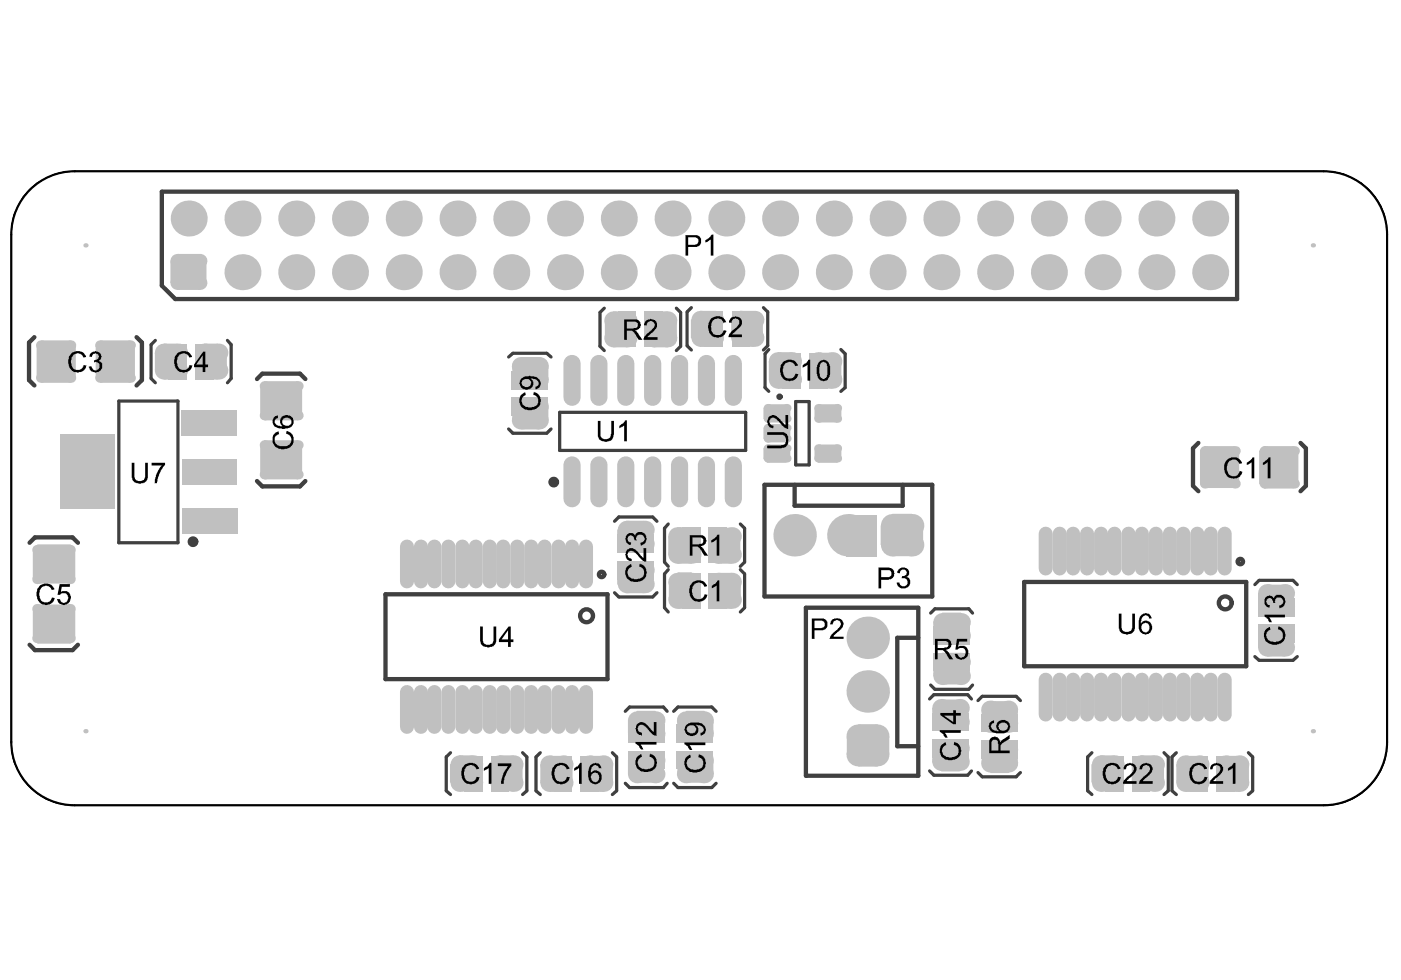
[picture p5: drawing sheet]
<svg xmlns="http://www.w3.org/2000/svg" width="289mm" height="202mm" viewBox="0 0 289 202" stroke-linecap="round" stroke-linejoin="round" font-family="sans-serif">
<g fill="#c0c0c0">
<path d="M127.5 64.2h3.7v7.4h-3.7z" fill-rule="evenodd"/>
<path d="M146.1 118.2h3.8v7.4h-3.8z" fill-rule="evenodd"/>
<path d="M146.1 108.7h3.8v7.5h-3.8z" fill-rule="evenodd"/>
<path d="M145.4 64.1h3.7v7.4h-3.7z" fill-rule="evenodd"/>
<path d="M150.9 64.1h3.7v7.4h-3.7z" fill-rule="evenodd"/>
<path d="M161.4 72.8h3.8v7.4h-3.8z" fill-rule="evenodd"/>
<path d="M259.4 128.8h7.5v3.8h-7.5z" fill-rule="evenodd"/>
<path d="M101.2 155.9h3.7v7.4h-3.7z" fill-rule="evenodd"/>
<path d="M119.7 155.9h3.8v7.4h-3.8z" fill-rule="evenodd"/>
<path d="M233.5 155.9h3.7v7.4h-3.7z" fill-rule="evenodd"/>
<path d="M245.5 155.9h3.6v7.4h-3.6z" fill-rule="evenodd"/>
<path d="M250.9 155.9h3.8v7.4h-3.8z" fill-rule="evenodd"/>
<path d="M259.4 123.4h7.5v3.7h-7.5z" fill-rule="evenodd"/>
<path d="M40.2 70.9h3.8v7.4h-3.8z" fill-rule="evenodd"/>
<path d="M129.6 155h7.4v3.7h-7.4z" fill-rule="evenodd"/>
<path d="M127.4 110.3h7.4v3.8h-7.4z" fill-rule="evenodd"/>
<path d="M105.6 81.9h7.4v3.8h-7.4z" fill-rule="evenodd"/>
<path d="M105.6 76.5h7.4v3.8h-7.4z" fill-rule="evenodd"/>
<path d="M132.9 64.2h3.8v7.4h-3.8z" fill-rule="evenodd"/>
<path d="M139.6 155h7.4v3.7h-7.4z" fill-rule="evenodd"/>
<path d="M140.7 118.2h3.8v7.4h-3.8z" fill-rule="evenodd"/>
<path d="M140.7 108.7h3.8v7.5h-3.8z" fill-rule="evenodd"/>
<path d="M166.9 72.8h3.7v7.4h-3.7z" fill-rule="evenodd"/>
<path d="M192.4 152.5h7.4v3.7h-7.4z" fill-rule="evenodd"/>
<path d="M192.4 147.1h7.4v3.6h-7.4z" fill-rule="evenodd"/>
<path d="M192.5 134.8h7.5v3.6h-7.5z" fill-rule="evenodd"/>
<path d="M192.5 129.2h7.5v3.8h-7.5z" fill-rule="evenodd"/>
<path d="M95.7 155.9h3.8v7.4h-3.8z" fill-rule="evenodd"/>
<path d="M129.6 149.5h7.4v3.8h-7.4z" fill-rule="evenodd"/>
<path d="M114.3 155.9h3.7v7.4h-3.7z" fill-rule="evenodd"/>
<path d="M127.4 115.7h7.4v3.8h-7.4z" fill-rule="evenodd"/>
<path d="M139.6 149.5h7.4v3.8h-7.4z" fill-rule="evenodd"/>
<path d="M228 155.9h3.7v7.4h-3.7z" fill-rule="evenodd"/>
<path d="M34.8 70.9h3.8v7.4h-3.8z" fill-rule="evenodd"/>
<path d="M174.5 106.2h6.3v8.5h-6.3z" fill-rule="evenodd"/>
<path d="M202.3 152.8h7.5v3.8h-7.5z" fill-rule="evenodd"/>
<path d="M202.3 147.4h7.5v3.6h-7.5z" fill-rule="evenodd"/>
<path d="M35.1 53.8l1.5-1.4h4.5l1.5 1.4v4.6l-1.5 1.4h-4.5l-1.5-1.4z" fill-rule="evenodd"/>
<path d="M174.6 151.8l2.5-2.4h3.8l2.5 2.4v3.9l-2.5 2.4h-3.8l-2.5-2.4z" fill-rule="evenodd"/>
<path d="M181.6 108.4l2.5-2.4h3.9l2.4 2.4v4l-2.4 2.3h-3.9l-2.5-2.3z" fill-rule="evenodd"/>
<path d="M124.7 66l1.8-1.8h2.9l1.9 1.8v3.8l-1.9 1.8h-2.9l-1.8-1.8z" fill-rule="evenodd"/>
<path d="M142.5 66l1.9-1.9h2.7l1.9 1.9v3.7l-1.9 1.8h-2.7l-1.9-1.8z" fill-rule="evenodd"/>
</g>
<g fill="#c0c0c0">
<circle cx="17.6" cy="50.6" r=".44"/>
<circle cx="41.1" cy="53.8" r="1.44"/>
<circle cx="36.6" cy="53.8" r="1.44"/>
<circle cx="36.6" cy="58.4" r="1.44"/>
<circle cx="41.1" cy="58.4" r="1.44"/>
<circle cx="50" cy="56.1" r="3.7"/>
<circle cx="61.1" cy="56.1" r="3.7"/>
<circle cx="94.4" cy="56.1" r="3.7"/>
<circle cx="72.2" cy="56.1" r="3.7"/>
<circle cx="83.3" cy="56.1" r="3.7"/>
<circle cx="116.5" cy="56.1" r="3.7"/>
<circle cx="127.6" cy="56.1" r="3.7"/>
<circle cx="160.9" cy="56.1" r="3.7"/>
<circle cx="149.8" cy="56.1" r="3.7"/>
<circle cx="177" cy="151.8" r="2.38"/>
<circle cx="177" cy="155.7" r="2.38"/>
<circle cx="180.8" cy="155.7" r="2.38"/>
<circle cx="180.8" cy="151.8" r="2.38"/>
<circle cx="179" cy="131.6" r="4.4"/>
<circle cx="179" cy="142.6" r="4.4"/>
<circle cx="194.1" cy="56.1" r="3.7"/>
<circle cx="183.1" cy="56.1" r="3.7"/>
<circle cx="227.4" cy="56.1" r="3.7"/>
<circle cx="238.5" cy="56.1" r="3.7"/>
<circle cx="216.3" cy="56.1" r="3.7"/>
<circle cx="249.6" cy="56.1" r="3.7"/>
<circle cx="270.8" cy="50.6" r=".44"/>
<circle cx="17.6" cy="150.8" r=".44"/>
<circle cx="61.1" cy="45.1" r="3.7"/>
<circle cx="50" cy="45.1" r="3.7"/>
<circle cx="38.9" cy="45.1" r="3.7"/>
<circle cx="83.3" cy="45.1" r="3.7"/>
<circle cx="72.2" cy="45.1" r="3.7"/>
<circle cx="94.4" cy="45.1" r="3.7"/>
<circle cx="127.6" cy="45.1" r="3.7"/>
<circle cx="116.5" cy="45.1" r="3.7"/>
<circle cx="163.9" cy="110.4" r="4.4"/>
<circle cx="149.8" cy="45.1" r="3.7"/>
<circle cx="160.9" cy="45.1" r="3.7"/>
<circle cx="184.1" cy="112.4" r="2.38"/>
<circle cx="188" cy="112.4" r="2.38"/>
<circle cx="188" cy="108.4" r="2.38"/>
<circle cx="184.1" cy="108.4" r="2.38"/>
<circle cx="183.1" cy="45.1" r="3.7"/>
<circle cx="194.1" cy="45.1" r="3.7"/>
<circle cx="216.3" cy="45.1" r="3.7"/>
<circle cx="238.5" cy="45.1" r="3.7"/>
<circle cx="227.4" cy="45.1" r="3.7"/>
<circle cx="249.6" cy="45.1" r="3.7"/>
<circle cx="270.8" cy="150.8" r=".44"/>
<circle cx="105.4" cy="56.1" r="3.7"/>
<circle cx="138.7" cy="56.1" r="3.7"/>
<circle cx="205.2" cy="56.1" r="3.7"/>
<circle cx="172" cy="56.1" r="3.7"/>
<circle cx="138.7" cy="45.1" r="3.7"/>
<circle cx="105.4" cy="45.1" r="3.7"/>
<circle cx="175" cy="110.4" r="4.4"/>
<circle cx="205.2" cy="45.1" r="3.7"/>
<circle cx="172" cy="45.1" r="3.7"/>
<circle cx="126.5" cy="66.1" r="1.88"/>
<circle cx="126.5" cy="69.8" r="1.88"/>
<circle cx="129.4" cy="69.8" r="1.88"/>
<circle cx="129.4" cy="66.1" r="1.88"/>
<circle cx="147.2" cy="69.7" r="1.88"/>
<circle cx="147.2" cy="66" r="1.88"/>
<circle cx="144.5" cy="66" r="1.88"/>
<circle cx="144.5" cy="69.7" r="1.88"/>
</g>
<path d="M118 95.9v7M129.1 95.9v7M140.1 95.9v7M145.7 95.9v7" fill="none" stroke="#c0c0c0" stroke-width="3.5"/>
<path d="M250.9 157.8l1.9-1.9h2.9l1.9 1.9v3.7l-1.9 1.8h-2.9l-1.9-1.8z" fill-rule="evenodd" fill="#c0c0c0"/>
<g fill="#c0c0c0">
<circle cx="252.8" cy="157.7" r="1.88"/>
<circle cx="252.8" cy="161.5" r="1.88"/>
<circle cx="255.6" cy="161.5" r="1.88"/>
<circle cx="255.6" cy="157.7" r="1.88"/>
</g>
<g fill="none" stroke="#c0c0c0" stroke-width="2.9">
<path d="M83.9 112.7v7.2M86.8 112.7v7.2M92.5 112.7v7.2M95.4 112.7v7.2M101 112.7v7.2M103.8 112.7v7.2M109.5 112.7v7.2M112.3 112.7v7.2M118 112.7v7.2M120.9 112.7v7.2M215.7 110.1v7.2M218.5 110.1v7.2"/>
<path d="M224.2 110.1v7.2M227.1 110.1v7.2M232.7 110.1v7.2M235.5 110.1v7.2M238.4 110.1v7.2M244 110.1v7.2M246.9 110.1v7.2M252.6 110.1v7.2M83.9 142.7v7.2M86.8 142.7v7.2M92.5 142.7v7.2M95.4 142.7v7.2"/>
<path d="M101 142.7v7.2M103.8 142.7v7.2M109.5 142.7v7.2M112.3 142.7v7.2M118 142.7v7.2M120.9 142.7v7.2M215.7 140.2v7.2M218.5 140.2v7.2M224.2 140.2v7.2M227.1 140.2v7.2M232.7 140.2v7.2M235.5 140.2v7.2"/>
<path d="M238.4 140.2v7.2M244 140.2v7.2M246.9 140.2v7.2M252.6 140.2v7.2"/>
</g>
<path d="M118 75v6.9M129.1 75v6.9M140.1 75v6.9M145.7 75v6.9" fill="none" stroke="#c0c0c0" stroke-width="3.5"/>
<g fill="#c0c0c0">
<path d="M54.6 90.8h6.8l.9 1v6.1l-.9 1h-6.8l-.9-1v-6.1z" fill-rule="evenodd"/>
<path d="M37.5 84.6h11.4v5.3h-11.4z" fill-rule="evenodd"/>
<path d="M105.7 83.8l1.8-1.7h3.7l1.9 1.7v2.9l-1.9 1.9h-3.7l-1.8-1.9z" fill-rule="evenodd"/>
<path d="M105.7 75.5l1.8-1.9h3.7l1.9 1.9v2.9l-1.9 1.9h-3.7l-1.8-1.9z" fill-rule="evenodd"/>
<path d="M146.2 119.9l1.9-1.7h2.8l1.9 1.7v3.8l-1.9 1.9h-2.8l-1.9-1.9z" fill-rule="evenodd"/>
<path d="M146.1 110.6l1.9-1.7h2.9l1.8 1.7v3.8l-1.8 1.9h-2.9l-1.9-1.9z" fill-rule="evenodd"/>
<path d="M157.4 92.5l.8-.8h3.9l.9 .8v2.2l-.9 .8h-3.9l-.8-.8z" fill-rule="evenodd"/>
<path d="M157.4 84.2l.8-.8h3.9l.9 .8v2.2l-.9 .8h-3.9l-.8-.8z" fill-rule="evenodd"/>
<path d="M158.5 74.5l1.9-1.9h2.9l1.9 1.9v3.8l-1.9 1.9h-2.9l-1.9-1.9z" fill-rule="evenodd"/>
<path d="M150.8 65.9l1.9-1.8h2.7l1.9 1.8v3.8l-1.9 1.8h-2.7l-1.9-1.8z" fill-rule="evenodd"/>
<path d="M192.3 154.5l1.8-1.9h3.8l1.8 1.9v2.7l-1.8 1.9h-3.8l-1.8-1.9z" fill-rule="evenodd"/>
<path d="M192.3 146.1l1.8-1.8h3.8l1.8 1.8v2.8l-1.8 1.9h-3.8l-1.8-1.9z" fill-rule="evenodd"/>
<path d="M192.5 136.5l1.9-1.8h3.7l1.9 1.8v2.9l-1.9 1.8h-3.7l-1.9-1.8z" fill-rule="evenodd"/>
<path d="M192.5 128.2l1.9-1.8h3.7l1.9 1.8v2.8l-1.9 1.9h-3.7l-1.9-1.9z" fill-rule="evenodd"/>
<path d="M6.8 125.7l1-1h6.7l1 1v6.1l-1 1h-6.7l-1-1z" fill-rule="evenodd"/>
<path d="M12.3 89.7h11.3v15.3h-11.3z" fill-rule="evenodd"/>
<path d="M37.6 104.8h11.4v5.3h-11.4z" fill-rule="evenodd"/>
<path d="M37.6 94.7h11.3v5.3h-11.3z" fill-rule="evenodd"/>
<path d="M54.6 78.6h6.8l.9 1v6.1l-.9 1h-6.8l-.9-1v-6.1z" fill-rule="evenodd"/>
<path d="M92.8 157.7l1.9-1.9h2.9l1.9 1.9v3.6l-1.9 1.9h-2.9l-1.9-1.9z" fill-rule="evenodd"/>
<path d="M129.5 156.8l1.9-1.9h3.8l1.7 1.9v2.9l-1.7 1.8h-3.8l-1.9-1.8z" fill-rule="evenodd"/>
<path d="M111.4 157.7l1.9-1.8h2.9l1.9 1.8v3.8l-1.9 1.8h-2.9l-1.9-1.8z" fill-rule="evenodd"/>
<path d="M119.7 157.8l1.9-1.9h2.9l1.9 1.9v3.7l-1.9 1.8h-2.9l-1.9-1.8z" fill-rule="evenodd"/>
<path d="M127.3 117.6l1.9-1.8h3.6l1.9 1.8v2.9l-1.9 1.9h-3.6l-1.9-1.9z" fill-rule="evenodd"/>
</g>
<g fill="#c0c0c0">
<circle cx="61.4" cy="91.8" r="1"/>
<circle cx="54.6" cy="91.8" r="1"/>
<circle cx="54.6" cy="97.9" r="1"/>
<circle cx="61.4" cy="97.9" r="1"/>
<circle cx="107.4" cy="86.7" r="1.88"/>
<circle cx="111.1" cy="86.7" r="1.88"/>
<circle cx="111.1" cy="83.8" r="1.88"/>
<circle cx="107.4" cy="83.8" r="1.88"/>
<circle cx="107.4" cy="78.4" r="1.88"/>
<circle cx="111.1" cy="78.4" r="1.88"/>
<circle cx="111.1" cy="75.5" r="1.88"/>
<circle cx="107.4" cy="75.5" r="1.88"/>
<circle cx="148" cy="120" r="1.88"/>
<circle cx="148" cy="123.7" r="1.88"/>
<circle cx="150.9" cy="123.7" r="1.88"/>
<circle cx="150.9" cy="120" r="1.88"/>
<circle cx="148" cy="110.6" r="1.88"/>
<circle cx="148" cy="114.4" r="1.88"/>
<circle cx="150.9" cy="114.4" r="1.88"/>
<circle cx="150.9" cy="110.6" r="1.88"/>
<circle cx="158.3" cy="92.5" r=".83"/>
<circle cx="158.3" cy="94.6" r=".83"/>
<circle cx="162.2" cy="94.6" r=".83"/>
<circle cx="162.2" cy="92.5" r=".83"/>
<circle cx="158.3" cy="84.2" r=".83"/>
<circle cx="158.3" cy="86.4" r=".83"/>
<circle cx="162.2" cy="86.4" r=".83"/>
<circle cx="162.2" cy="84.2" r=".83"/>
<circle cx="160.4" cy="74.5" r="1.88"/>
<circle cx="160.4" cy="78.3" r="1.88"/>
<circle cx="163.3" cy="78.3" r="1.88"/>
<circle cx="163.3" cy="74.5" r="1.88"/>
<circle cx="155.6" cy="69.7" r="1.88"/>
<circle cx="155.6" cy="66" r="1.88"/>
<circle cx="152.7" cy="66" r="1.88"/>
<circle cx="152.7" cy="69.7" r="1.88"/>
<circle cx="194.1" cy="157.1" r="1.88"/>
<circle cx="197.9" cy="157.1" r="1.88"/>
<circle cx="197.9" cy="154.4" r="1.88"/>
<circle cx="194.1" cy="154.4" r="1.88"/>
<circle cx="194.1" cy="148.9" r="1.88"/>
<circle cx="197.9" cy="148.9" r="1.88"/>
<circle cx="197.9" cy="146.1" r="1.88"/>
<circle cx="194.1" cy="146.1" r="1.88"/>
<circle cx="194.4" cy="139.4" r="1.88"/>
<circle cx="198.1" cy="139.4" r="1.88"/>
<circle cx="198.1" cy="136.5" r="1.88"/>
<circle cx="194.4" cy="136.5" r="1.88"/>
<circle cx="194.4" cy="131.1" r="1.88"/>
<circle cx="198.1" cy="131.1" r="1.88"/>
<circle cx="198.1" cy="128.3" r="1.88"/>
<circle cx="194.4" cy="128.3" r="1.88"/>
<circle cx="7.7" cy="131.7" r="1"/>
<circle cx="14.4" cy="131.7" r="1"/>
<circle cx="14.4" cy="125.6" r="1"/>
<circle cx="7.7" cy="125.6" r="1"/>
<circle cx="61.4" cy="79.6" r="1"/>
<circle cx="54.6" cy="79.6" r="1"/>
<circle cx="54.6" cy="85.7" r="1"/>
<circle cx="61.4" cy="85.7" r="1"/>
<circle cx="94.8" cy="157.7" r="1.88"/>
<circle cx="94.8" cy="161.5" r="1.88"/>
<circle cx="97.6" cy="161.5" r="1.88"/>
<circle cx="97.6" cy="157.7" r="1.88"/>
<circle cx="131.4" cy="159.7" r="1.88"/>
<circle cx="135.2" cy="159.7" r="1.88"/>
<circle cx="135.2" cy="156.8" r="1.88"/>
<circle cx="131.4" cy="156.8" r="1.88"/>
<circle cx="113.3" cy="157.7" r="1.88"/>
<circle cx="113.3" cy="161.5" r="1.88"/>
<circle cx="116.2" cy="161.5" r="1.88"/>
<circle cx="116.2" cy="157.7" r="1.88"/>
<circle cx="121.6" cy="157.7" r="1.88"/>
<circle cx="121.6" cy="161.5" r="1.88"/>
<circle cx="124.4" cy="161.5" r="1.88"/>
<circle cx="124.4" cy="157.7" r="1.88"/>
<circle cx="129.3" cy="120.5" r="1.88"/>
<circle cx="132.9" cy="120.5" r="1.88"/>
<circle cx="132.9" cy="117.6" r="1.88"/>
<circle cx="129.3" cy="117.6" r="1.88"/>
</g>
<path d="M123.5 95.9v7M134.6 95.9v7" fill="none" stroke="#c0c0c0" stroke-width="3.5"/>
<path d="M139.7 156.8l1.9-1.9h3.6l1.9 1.9v2.9l-1.9 1.8h-3.6l-1.9-1.8z" fill-rule="evenodd" fill="#c0c0c0"/>
<g fill="#c0c0c0">
<circle cx="141.5" cy="159.7" r="1.88"/>
<circle cx="145.1" cy="159.7" r="1.88"/>
<circle cx="145.1" cy="156.8" r="1.88"/>
<circle cx="141.5" cy="156.8" r="1.88"/>
</g>
<path d="M151.2 95.9v7" fill="none" stroke="#c0c0c0" stroke-width="3.5"/>
<g fill="#c0c0c0">
<path d="M157.4 88.3l.8-.8h4l.8 .8v2.2l-.8 .7h-4l-.8-.7z" fill-rule="evenodd"/>
<path d="M225.1 157.7l1.9-1.9h2.8l1.9 1.9v3.6l-1.9 1.9h-2.8l-1.9-1.9z" fill-rule="evenodd"/>
<path d="M233.4 157.7l1.9-1.9h2.9l1.8 1.9v3.8l-1.8 1.7h-2.9l-1.9-1.7z" fill-rule="evenodd"/>
<path d="M259.4 122.4l1.9-1.8h3.7l1.9 1.8v2.8l-1.9 1.9h-3.7l-1.9-1.9z" fill-rule="evenodd"/>
<path d="M259.4 130.7l1.9-1.9h3.7l1.9 1.9v2.8l-1.9 1.9h-3.7l-1.9-1.9z" fill-rule="evenodd"/>
<path d="M259.7 93l1-1h6.1l1 1v6.8l-1 1h-6.1l-1-1z" fill-rule="evenodd"/>
<path d="M247.5 92.9l1-.9h6.1l1 .9v6.9l-1 .9h-6.1l-1-.9z" fill-rule="evenodd"/>
<path d="M7.5 71.2l1-1h6.1l1 1v6.8l-1 1h-6.1l-1-1z" fill-rule="evenodd"/>
<path d="M19.7 71.2l1-1h6.1l1 1v6.8l-1 1h-6.1l-1-1z" fill-rule="evenodd"/>
<path d="M6.8 113.3l1-1h6.7l1 1v6.1l-1 1h-6.7l-1-1z" fill-rule="evenodd"/>
<path d="M40.2 72.6l1.9-1.7h2.8l1.9 1.7v3.8l-1.9 1.9h-2.8l-1.9-1.9z" fill-rule="evenodd"/>
<path d="M31.9 72.8l1.9-1.9h2.8l1.9 1.9v3.6l-1.9 1.9h-2.8l-1.9-1.9z" fill-rule="evenodd"/>
</g>
<g fill="#c0c0c0">
<circle cx="158.3" cy="88.3" r=".83"/>
<circle cx="158.3" cy="90.5" r=".83"/>
<circle cx="162.2" cy="90.5" r=".83"/>
<circle cx="162.2" cy="88.3" r=".83"/>
<circle cx="227.1" cy="157.7" r="1.88"/>
<circle cx="227.1" cy="161.5" r="1.88"/>
<circle cx="229.8" cy="161.5" r="1.88"/>
<circle cx="229.8" cy="157.7" r="1.88"/>
<circle cx="235.3" cy="157.7" r="1.88"/>
<circle cx="235.3" cy="161.5" r="1.88"/>
<circle cx="238.2" cy="161.5" r="1.88"/>
<circle cx="238.2" cy="157.7" r="1.88"/>
<circle cx="265" cy="122.4" r="1.88"/>
<circle cx="261.3" cy="122.4" r="1.88"/>
<circle cx="261.3" cy="125.2" r="1.88"/>
<circle cx="265" cy="125.2" r="1.88"/>
<circle cx="265" cy="130.7" r="1.88"/>
<circle cx="261.3" cy="130.7" r="1.88"/>
<circle cx="261.3" cy="133.5" r="1.88"/>
<circle cx="265" cy="133.5" r="1.88"/>
<circle cx="266.9" cy="99.8" r="1"/>
<circle cx="266.9" cy="93" r="1"/>
<circle cx="260.8" cy="93" r="1"/>
<circle cx="260.8" cy="99.8" r="1"/>
<circle cx="254.7" cy="99.8" r="1"/>
<circle cx="254.7" cy="93" r="1"/>
<circle cx="248.5" cy="93" r="1"/>
<circle cx="248.5" cy="99.8" r="1"/>
<circle cx="8.4" cy="71.2" r="1"/>
<circle cx="8.4" cy="78" r="1"/>
<circle cx="14.5" cy="78" r="1"/>
<circle cx="14.5" cy="71.2" r="1"/>
<circle cx="20.6" cy="71.2" r="1"/>
<circle cx="20.6" cy="78" r="1"/>
<circle cx="26.8" cy="78" r="1"/>
<circle cx="26.8" cy="71.2" r="1"/>
<circle cx="7.7" cy="119.5" r="1"/>
<circle cx="14.4" cy="119.5" r="1"/>
<circle cx="14.4" cy="113.4" r="1"/>
<circle cx="7.7" cy="113.4" r="1"/>
<circle cx="45" cy="76.4" r="1.88"/>
<circle cx="45" cy="72.8" r="1.88"/>
<circle cx="42.1" cy="72.8" r="1.88"/>
<circle cx="42.1" cy="76.4" r="1.88"/>
<circle cx="36.7" cy="76.4" r="1.88"/>
<circle cx="36.7" cy="72.8" r="1.88"/>
<circle cx="33.8" cy="72.8" r="1.88"/>
<circle cx="33.8" cy="76.4" r="1.88"/>
</g>
<path d="M89.6 112.7v7.2M98.1 112.7v7.2M89.6 142.7v7.2M98.1 142.7v7.2" fill="none" stroke="#c0c0c0" stroke-width="2.9"/>
<path d="M127.3 109.3l1.9-1.9h3.6l1.9 1.9v2.9l-1.9 1.7h-3.6l-1.9-1.7z" fill-rule="evenodd" fill="#c0c0c0"/>
<g fill="#c0c0c0">
<circle cx="129.3" cy="112.2" r="1.88"/>
<circle cx="132.9" cy="112.2" r="1.88"/>
<circle cx="132.9" cy="109.3" r="1.88"/>
<circle cx="129.3" cy="109.3" r="1.88"/>
</g>
<path d="M123.5 75v6.9M134.6 75v6.9" fill="none" stroke="#c0c0c0" stroke-width="3.5"/>
<path d="M106.7 112.7v7.2M115.2 112.7v7.2M106.7 142.7v7.2M115.2 142.7v7.2" fill="none" stroke="#c0c0c0" stroke-width="2.9"/>
<path d="M129.5 148.5l1.9-1.9h3.8l1.7 1.9v2.8l-1.7 1.8h-3.8l-1.9-1.8z" fill-rule="evenodd" fill="#c0c0c0"/>
<g fill="#c0c0c0">
<circle cx="131.4" cy="151.4" r="1.88"/>
<circle cx="135.2" cy="151.4" r="1.88"/>
<circle cx="135.2" cy="148.6" r="1.88"/>
<circle cx="131.4" cy="148.6" r="1.88"/>
</g>
<path d="M151.2 75v6.9" fill="none" stroke="#c0c0c0" stroke-width="3.5"/>
<path d="M139.7 148.5l1.9-1.9h3.6l1.9 1.9v2.8l-1.9 1.8h-3.6l-1.9-1.8z" fill-rule="evenodd" fill="#c0c0c0"/>
<g fill="#c0c0c0">
<circle cx="141.5" cy="151.4" r="1.88"/>
<circle cx="145.1" cy="151.4" r="1.88"/>
<circle cx="145.1" cy="148.6" r="1.88"/>
<circle cx="141.5" cy="148.6" r="1.88"/>
</g>
<path d="M221.3 110.1v7.2M229.8 110.1v7.2M241.3 110.1v7.2M249.7 110.1v7.2M221.3 140.2v7.2M229.8 140.2v7.2M241.3 140.2v7.2M249.7 140.2v7.2" fill="none" stroke="#c0c0c0" stroke-width="2.9"/>
<g fill="#c0c0c0">
<path d="M137.9 119.9l1.9-1.9h2.8l1.9 1.9v3.8l-1.9 1.9h-2.8l-1.9-1.9z" fill-rule="evenodd"/>
<path d="M137.8 110.6l1.9-1.9h2.9l1.8 1.9v3.8l-1.8 1.9h-2.9l-1.9-1.9z" fill-rule="evenodd"/>
<path d="M134.8 64.2h2.9l1.9 1.9v3.7l-1.9 1.8h-2.9l-1.8-1.8v-3.7z" fill-rule="evenodd"/>
<path d="M202.5 154.8l1.8-1.9h3.7l1.9 1.9v2.8l-1.9 1.9h-3.7l-1.8-1.9z" fill-rule="evenodd"/>
<path d="M202.5 146.4l1.8-1.8h3.7l1.9 1.8v2.9l-1.9 1.9h-3.7l-1.8-1.9z" fill-rule="evenodd"/>
<path d="M168 92.5l.8-.8h3.8l.9 .8v2.2l-.9 .8h-3.8l-.8-.8z" fill-rule="evenodd"/>
<path d="M168 84.2l.8-.8h3.8l.9 .8v2.2l-.9 .8h-3.8l-.8-.8z" fill-rule="evenodd"/>
<path d="M166.9 74.5l1.9-1.7h2.8l1.9 1.7v3.8l-1.9 1.9h-2.8l-1.9-1.9z" fill-rule="evenodd"/>
<path d="M101.1 157.7l1.9-1.9h2.9l1.9 1.9v3.6l-1.9 1.9h-2.9l-1.9-1.9z" fill-rule="evenodd"/>
<path d="M242.6 157.7l1.9-1.8h2.9l1.8 1.8v3.8l-1.8 1.8h-2.9l-1.9-1.8z" fill-rule="evenodd"/>
</g>
<g fill="#c0c0c0">
<circle cx="139.7" cy="120" r="1.88"/>
<circle cx="139.7" cy="123.7" r="1.88"/>
<circle cx="142.6" cy="123.7" r="1.88"/>
<circle cx="142.6" cy="120" r="1.88"/>
<circle cx="139.7" cy="110.6" r="1.88"/>
<circle cx="139.7" cy="114.4" r="1.88"/>
<circle cx="142.6" cy="114.4" r="1.88"/>
<circle cx="142.6" cy="110.6" r="1.88"/>
<circle cx="134.8" cy="66.1" r="1.88"/>
<circle cx="134.8" cy="69.8" r="1.88"/>
<circle cx="137.6" cy="69.8" r="1.88"/>
<circle cx="137.6" cy="66.1" r="1.88"/>
<circle cx="204.2" cy="157.5" r="1.88"/>
<circle cx="207.9" cy="157.5" r="1.88"/>
<circle cx="207.9" cy="154.7" r="1.88"/>
<circle cx="204.2" cy="154.7" r="1.88"/>
<circle cx="204.2" cy="149.3" r="1.88"/>
<circle cx="207.9" cy="149.3" r="1.88"/>
<circle cx="207.9" cy="146.4" r="1.88"/>
<circle cx="204.2" cy="146.4" r="1.88"/>
<circle cx="168.8" cy="92.5" r=".83"/>
<circle cx="168.8" cy="94.6" r=".83"/>
<circle cx="172.6" cy="94.6" r=".83"/>
<circle cx="172.6" cy="92.5" r=".83"/>
<circle cx="168.8" cy="84.2" r=".83"/>
<circle cx="168.8" cy="86.4" r=".83"/>
<circle cx="172.6" cy="86.4" r=".83"/>
<circle cx="172.6" cy="84.2" r=".83"/>
<circle cx="168.8" cy="74.5" r="1.88"/>
<circle cx="168.8" cy="78.3" r="1.88"/>
<circle cx="171.6" cy="78.3" r="1.88"/>
<circle cx="171.6" cy="74.5" r="1.88"/>
<circle cx="103" cy="157.7" r="1.88"/>
<circle cx="103" cy="161.5" r="1.88"/>
<circle cx="105.9" cy="161.5" r="1.88"/>
<circle cx="105.9" cy="157.7" r="1.88"/>
<circle cx="244.5" cy="157.7" r="1.88"/>
<circle cx="244.5" cy="161.5" r="1.88"/>
<circle cx="247.4" cy="161.5" r="1.88"/>
<circle cx="247.4" cy="157.7" r="1.88"/>
</g>
<path d="M6.1 39.1a13.7 13.7 0 0 1 9.3-3.8h257.6a12.2 12.2 0 0 1 7.7 2.5 12.6 12.6 0 0 1 5.4 10.6v104.6a12.9 12.9 0 0 1-13.1 13.1h-257.6a12.9 12.9 0 0 1-13.1-13.1v-104.6a12.1 12.1 0 0 1 2.5-7.8z" fill="none" stroke="#000" stroke-width=".21"/>
<g fill="#000">
<path d="M145.5 49.5l.6-.3 .7-.8h.3v4.3h-.5v-3.3l-1.1 .7zM14.6 73a1.84 1.84 0 0 1 3.1 .6l-.5 .2a1.25 1.25 0 0 0-1.4-.9 1.25 1.25 0 0 0-1.1 1.3 1.77 1.77 0 0 0 .9 2.1h.1a1.07 1.07 0 0 0 1.5-.9l.1-.1 .6 .1a1.92 1.92 0 0 1-2.2 1.4 1.92 1.92 0 0 1-1.6-1.9l.1-1.3zM18.5 73.1a1.03 1.03 0 0 1 1-.6 1.1 1.1 0 0 1 1.2 .4 1.1 1.1 0 0 1 0 1.3l-.4 .2a1.14 1.14 0 0 1 .8 .9 1.14 1.14 0 0 1-.4 1.1l-.1 .1a1.48 1.48 0 0 1-2-.1l-.3-.8 .5-.1a.86 .86 0 0 0 1 .9 .86 .86 0 0 0 .8-1 .86 .86 0 0 0-1.2-.7v-.4a.79 .79 0 0 0 .8-.3 .79 .79 0 0 0 0-.9 .74 .74 0 0 0-.8-.1 .74 .74 0 0 0-.4 .6l-.6-.1zM36.5 73a1.84 1.84 0 0 1 3.1 .6l-.6 .2a1.25 1.25 0 0 0-1.4-.9 1.25 1.25 0 0 0-1 1.3 1.77 1.77 0 0 0 .9 2.1h.1a1.07 1.07 0 0 0 1.4-.9l.1-.1 .6 .1a1.92 1.92 0 0 1-2.1 1.4 1.92 1.92 0 0 1-1.7-1.9l.1-1.3zM133 66.3a1.9 1.9 0 0 1 2-.3 1.48 1.48 0 0 1-.1 2.2l-1.4 1.3h2.1v.6h-2.9l.2-.8 .5-.4a3.3 3.3 0 0 0 1.5-1.7 .79 .79 0 0 0-.7-1 .79 .79 0 0 0-.8 .9h-.6zM146.6 65.8a2.02 2.02 0 0 1 3 .2l.2 .4-.6 .2-.1-.2a1.1 1.1 0 0 0-1.5-.6 1.83 1.83 0 0 0-.9 2.2 1.3 1.3 0 0 0 1.2 1.1 1.3 1.3 0 0 0 1.3-1l.6 .1a1.88 1.88 0 0 1-3.2 .8 2.6 2.6 0 0 1 0-3.2zM150.6 65.8a1.76 1.76 0 0 1 1.9-.4 1.34 1.34 0 0 1-.3 2.4l-1.3 1.2h2.1v.5h-2.8v-.3h.1a3.1 3.1 0 0 1 1.6-1.6l.1-.3a.89 .89 0 0 0 .4-1 .89 .89 0 0 0-.8-.6l-.6 .3-.1 .6h-.6zM161.4 74.7a1.84 1.84 0 0 1 3.1 .7l-.5 .1a1.25 1.25 0 0 0-1.4-.8 1.25 1.25 0 0 0-1.1 1.3 1.77 1.77 0 0 0 .9 2.1h.1a1.07 1.07 0 0 0 1.5-.9l.1-.1 .5 .1a1.92 1.92 0 0 1-2.1 1.4 1.92 1.92 0 0 1-1.6-2l.1-1.2zM165.5 75.3l.5-.3a1.02 1.02 0 0 0 .8-.8h.3v4.3h-.6v-3.3l-1 .7zM27.2 95.5h.5v2.5a1.15 1.15 0 0 0 .6 1.1 1.15 1.15 0 0 0 1.3-.1l.3-.6v-2.9h.6v2.4a1.57 1.57 0 0 1-1.7 1.9h-.1a1.51 1.51 0 0 1-1.5-1.7zM31.3 95.5h2.7v.4l-.4 .4-.4 .9a5.2 5.2 0 0 0-.8 2.5h-.6l.1-.1a5.8 5.8 0 0 1 1.5-3.6h-2.1zM56.3 89.7l.6-.6 .5-.2 .1 .7a1.24 1.24 0 0 0-.9 1.1 1.24 1.24 0 0 0 .7 1.2 3.5 3.5 0 0 0 2.5-.2 1.34 1.34 0 0 0-.8-2.2l.1-.6a1.85 1.85 0 0 1 1.5 1.7 1.85 1.85 0 0 1-1.2 1.9 2.59 2.59 0 0 1-3.1-.9l-.1-.4z"/>
<path d="M107.3 81.6l.8-.6h.2l.1 .5a1.24 1.24 0 0 0-.8 1.4 1.24 1.24 0 0 0 1.3 1 1.77 1.77 0 0 0 2.1-.8v-.2a1.07 1.07 0 0 0-.9-1.4l-.1-.1 .1-.6a1.91 1.91 0 0 1 1.4 2.2 1.91 1.91 0 0 1-2 1.6h-.2a2.01 2.01 0 0 1-1.9-.9 2.01 2.01 0 0 1-.1-2.1zM123.3 86.8h.5v2.5a1.09 1.09 0 0 0 .6 1.2 1.09 1.09 0 0 0 1.3-.2l.3-.3 .1-.5v-2.7h.5v2.5a1.65 1.65 0 0 1-1 1.7 2.9 2.9 0 0 1-2.1-.4l-.2-.6zM127.7 87.8l.5-.3a1.02 1.02 0 0 0 .7-.8h.4v4.3h-.6v-3.3l-1 .7zM158.2 89.1h2.6a1.41 1.41 0 0 1 1.7 1.5l.2 .2-.2 .1a1.17 1.17 0 0 1-1.2 1.5l-.1 .1h-3v-.6h2.8a1.15 1.15 0 0 0 1.1-.9 1.15 1.15 0 0 0-.7-1.3h-3.2zM158.5 85.9a1.63 1.63 0 0 1 2.3 .5l1.2 1.3v-2.1h.5v2.9a3.3 3.3 0 0 1-1.8-1.6l-.3-.1a1.03 1.03 0 0 0-1.5-.4 .86 .86 0 0 0-.2 .9 .86 .86 0 0 0 .8 .5l-.1 .6a1.56 1.56 0 0 1-1.2-1.7zM252.7 95.2a2.04 2.04 0 0 1 3.4 .1v.3l-.5 .1a1.24 1.24 0 0 0-1.4-.9 1.24 1.24 0 0 0-1.1 1.2 1.57 1.57 0 0 0 1.1 2.2 1.03 1.03 0 0 0 1.4-.9l.1-.2 .5 .2a1.73 1.73 0 0 1-1.6 1.4l-.1 .1-.2-.1a1.53 1.53 0 0 1-1.7-1.6l-.1-1.2zM257.1 95.5l.7-.5 .5-.7h.4v4.4h-.6v-3.4l-.9 .6h-.1zM260.4 95.5l.8-.6 .5-.6h.3v4.4h-.6v-3.4l-.8 .6h-.2zM129.2 117l.7-.6h.3l.1 .5a1.24 1.24 0 0 0-.9 1.5 1.24 1.24 0 0 0 1.3 1 1.77 1.77 0 0 0 2.1-.9v-.1a1.07 1.07 0 0 0-.9-1.5l-.1-.1 .1-.5a1.91 1.91 0 0 1 1.5 2.1 1.91 1.91 0 0 1-2 1.6h-.2a2.01 2.01 0 0 1-2-.8 2.01 2.01 0 0 1 0-2.2zM129.2 110.4a1.11 1.11 0 0 1 1.7 0v.1a1.2 1.2 0 0 1 1.4-.8 1.2 1.2 0 0 1 1 1.3l.1 .1a1.55 1.55 0 0 1-1.2 1.4l-.1-.5h.1a.88 .88 0 0 0 .7-1 .88 .88 0 0 0-.9-.8 .88 .88 0 0 0-.8 .9l.1 .4-.5-.1a.83 .83 0 0 0-1.1-.9l-.1 .1a.69 .69 0 0 0-.1 .9l.1 .2 .6 .3-.1 .4a1.17 1.17 0 0 1-1-1.6zM129.4 113.3h.1a1.53 1.53 0 0 1 2.1 .6l1.1 1.3v-2.1h.6v2.7a1.76 1.76 0 0 1-1.6-1.1l-.8-.8a.83 .83 0 0 0-1.1-.1 .83 .83 0 0 0-.2 1.1l.7 .4v.4a1.25 1.25 0 0 1-1.2-1.6zM146.7 111.4l.7-.3 .5-.8h.4v4.3h-.5v-3.3l-1.1 .7z"/>
<path d="M8.1 120.9a1.84 1.84 0 0 1 3.1 .7l-.6 .1a1.25 1.25 0 0 0-1.4-.9 1.25 1.25 0 0 0-1 1.3 1.77 1.77 0 0 0 .9 2.1h.1a1.07 1.07 0 0 0 1.4-.8l.2-.1 .5 .1a1.92 1.92 0 0 1-2.1 1.4 1.92 1.92 0 0 1-1.7-2v-.5a1.75 1.75 0 0 1 .6-1.4zM12.3 120.5h2.1v.5h-1.6l-.3 1.1a1.31 1.31 0 0 1 1.5-.1 1.31 1.31 0 0 1 .6 1.4 1.48 1.48 0 0 1-1 1.3 1.48 1.48 0 0 1-1.6-.6l-.2-.5 .6 .1a.85 .85 0 0 0 1.2 .5 .85 .85 0 0 0 .4-1.2 .87 .87 0 0 0-.7-.6 .87 .87 0 0 0-.9 .3h-.5zM99 129.2h.6v2.6a1.15 1.15 0 0 0 .6 1.1 1.15 1.15 0 0 0 1.2-.1l.4-.6v-3h.5v2.5a1.57 1.57 0 0 1-1.6 1.8l-.2-.1a1.33 1.33 0 0 1-1.5-1.4zM142.7 120.3a1.84 1.84 0 0 1 3.1 .6l-.6 .1a1.25 1.25 0 0 0-1.4-.8 1.25 1.25 0 0 0-1 1.3 1.77 1.77 0 0 0 .9 2.1h.1a1.07 1.07 0 0 0 1.4-.9l.2-.1 .5 .1a1.92 1.92 0 0 1-2.1 1.4 1.92 1.92 0 0 1-1.7-2l.2-1.2zM146.8 120.8l.4-.3a1.02 1.02 0 0 0 .8-.8h.3v4.3h-.5v-3.3l-1 .7zM171.4 128a1.76 1.76 0 0 1 2.2-.1 1.21 1.21 0 0 1-.1 1.8l-1.5 1.3-.1 .3h2.1v.5h-2.9a4 4 0 0 1 1.6-2 1.42 1.42 0 0 0 .6-1.6 .86 .86 0 0 0-1.4 .1l-.2 .5h-.5zM185.3 117.5a1.23 1.23 0 0 1 1.3-.4 1.23 1.23 0 0 1 .9 1.1l-.1 .5-.5 .3a1.11 1.11 0 0 1 .8 .9 1.11 1.11 0 0 1-.4 1.1 1.38 1.38 0 0 1-1.5 .3 1.38 1.38 0 0 1-.9-1.2h.6a.86 .86 0 0 0 1 .8 .86 .86 0 0 0 .7-1.1 .86 .86 0 0 0-1.2-.5h-.1l.1-.5a.69 .69 0 0 0 .9-.5 .69 .69 0 0 0-.5-.8l-.6 .1-.3 .7-.5-.1v-.4zM197.4 131.8h2.1v.5h-1.7l-.2 1.1a1.3 1.3 0 0 1 1.3-.1 1.3 1.3 0 0 1 .8 1.1 1.53 1.53 0 0 1-1.5 1.7 1.33 1.33 0 0 1-1.3-1.2h.6a.83 .83 0 0 0 .6 .7 .83 .83 0 0 0 .9-.4 1.1 1.1 0 0 0-.4-1.5h-.2a.79 .79 0 0 0-.9 .3h-.5zM230.7 126.6h.6v2.5a1.15 1.15 0 0 0 .6 1.2 1.15 1.15 0 0 0 1.3-.2l.3-.5v-3h.6v2.4a1.57 1.57 0 0 1-1.7 1.9l-.2-.1a1.33 1.33 0 0 1-1.5-1.5zM260.9 130l.8-.7h.2l.1 .6a1.21 1.21 0 0 0-.9 1.2 1.21 1.21 0 0 0 .9 1.1 2.02 2.02 0 0 0 2.4-.4 1.29 1.29 0 0 0-.6-1.9l-.3-.1 .3-.6a2.02 2.02 0 0 1 1.3 2.1h-.1a1.51 1.51 0 0 1-1.6 1.6 2.35 2.35 0 0 1-2.6-1.1l-.1-1.2zM260.9 123.4l.1-.1a.9 .9 0 0 1 1.5 0l.2 .2a1.15 1.15 0 0 1 .9-.8 1.15 1.15 0 0 1 1.2 .6 1.3 1.3 0 0 1-.7 2.1l-.2 .1-.1-.6h.1a.86 .86 0 0 0 .8-.7 .86 .86 0 0 0-.6-.9 .83 .83 0 0 0-.9 .1 .83 .83 0 0 0-.2 1h-.5v-.2a.73 .73 0 0 0-.6-.8 .73 .73 0 0 0-.8 .6l.1 .2a.57 .57 0 0 0 .7 .6l-.1 .6a1.3 1.3 0 0 1-.9-2zM260.8 126.8h4.2v.5h-3.3l.4 .5 .2 .5h-.5l-.2-.5-.8-.7z"/>
<path d="M102.7 157.5h2.7v.5l-.6 .8-.2 .5a3.3 3.3 0 0 0-.7 2.4h-.6v-.7h.1a5.1 5.1 0 0 1 1.4-3h-2.1zM131.3 156.2l.8-.6h.2l.1 .5a1.25 1.25 0 0 0-.9 1.5 1.25 1.25 0 0 0 1.3 1 1.77 1.77 0 0 0 2.1-.9v-.1a1.07 1.07 0 0 0-.9-1.5l-.1-.1 .1-.5a1.91 1.91 0 0 1 1.5 2.1 1.91 1.91 0 0 1-2 1.6h-.2a2.01 2.01 0 0 1-2-.8 2.01 2.01 0 0 1 0-2.2zM131.3 149.5a1.36 1.36 0 0 1 2.3 .2l1.2 1.3v-2.1h.6v2.9a3.7 3.7 0 0 1-1.9-1.5l-.5-.5a.83 .83 0 0 0-1.1-.2 .83 .83 0 0 0-.2 1.2l.7 .4v.5a1.57 1.57 0 0 1-1.3-1.3zM131.1 153h4.3v.6h-3.3l.6 1h-.5l-.4-.5a1.02 1.02 0 0 0-.7-.7zM141.4 156.4l.7-.7h.3l.1 .5a1.25 1.25 0 0 0-.9 1.5 1.25 1.25 0 0 0 1.3 1 1.77 1.77 0 0 0 2.1-.9v-.1a1.07 1.07 0 0 0-.9-1.5l-.1-.1 .1-.5a1.91 1.91 0 0 1 1.5 2.1 1.91 1.91 0 0 1-2 1.6h-.2a2.01 2.01 0 0 1-2-.8 2.01 2.01 0 0 1 0-2.1zM141.1 153.1h4.4v.6h-3.4l.7 1h-.5l-.4-.4a1.02 1.02 0 0 0-.8-.8zM194 153.8l.8-.7h.2l.1 .6a1.25 1.25 0 0 0-.8 1.4 1.25 1.25 0 0 0 1.3 1 1.77 1.77 0 0 0 2.1-.8v-.2a1.07 1.07 0 0 0-.9-1.4l-.1-.1 .1-.6a1.91 1.91 0 0 1 1.4 2.2 1.91 1.91 0 0 1-2 1.6h-.2a2.01 2.01 0 0 1-1.9-.9 2.01 2.01 0 0 1-.1-2.1zM193.8 150.6h4.3v.6h-3.3l.7 1h-.6l-.3-.5a1.02 1.02 0 0 0-.8-.8zM95.7 157.9a1.84 1.84 0 0 1 3.1 .7l-.6 .1a1.25 1.25 0 0 0-1.4-.9 1.25 1.25 0 0 0-1 1.3 1.77 1.77 0 0 0 .9 2.1h.1a1.07 1.07 0 0 0 1.4-.9l.1-.1 .6 .1a1.92 1.92 0 0 1-2.1 1.5 1.92 1.92 0 0 1-1.7-2l.1-1.2zM99.8 158.5l.4-.4a1.02 1.02 0 0 0 .8-.7h.3v4.3h-.5v-3.3l-1 .6zM114.3 157.9a1.84 1.84 0 0 1 3.1 .7l-.5 .1a1.25 1.25 0 0 0-1.5-.9 1.25 1.25 0 0 0-1 1.3 1.77 1.77 0 0 0 .9 2.1h.1a1.07 1.07 0 0 0 1.5-.9l.1-.1 .5 .1a1.92 1.92 0 0 1-2.1 1.5 1.92 1.92 0 0 1-1.6-2l.1-1.2zM118.4 158.5l.5-.4a1.02 1.02 0 0 0 .7-.7h.4v4.3h-.6v-3.3l-1 .6z"/>
<path d="M228 157.9a1.84 1.84 0 0 1 3.1 .7l-.6 .1a1.25 1.25 0 0 0-1.4-.9 1.25 1.25 0 0 0-1 1.3 1.77 1.77 0 0 0 .9 2.1h.1a1.07 1.07 0 0 0 1.4-.9l.1-.1 .6 .1a1.92 1.92 0 0 1-2.2 1.5 1.92 1.92 0 0 1-1.6-2l.1-1.2zM231.9 157.8h.2a1.81 1.81 0 0 1 1.7-.2 1.36 1.36 0 0 1-.2 2.3l-1.3 1.2h2.1v.6h-2.8a1.76 1.76 0 0 1 1.1-1.6l.8-.8a.83 .83 0 0 0 .2-1.1 .83 .83 0 0 0-1.2-.2l-.3 .7h-.5v-.5zM235.3 157.8a1.45 1.45 0 0 1 2.3 .3 1.88 1.88 0 0 1-1.1 2.1l-.9 .9h2.1v.6h-2.9a3.7 3.7 0 0 1 1.6-1.9l.4-.5a.83 .83 0 0 0 .2-1.1 .83 .83 0 0 0-1.2-.2l-.3 .7h-.6zM245.8 157.9a1.84 1.84 0 0 1 3.1 .7l-.5 .1a1.25 1.25 0 0 0-1.5-.9 1.25 1.25 0 0 0-1 1.3 1.77 1.77 0 0 0 .9 2.1h.1a1.07 1.07 0 0 0 1.5-.9l.1-.1 .5 .1a1.92 1.92 0 0 1-2.1 1.5 1.92 1.92 0 0 1-1.6-2l.1-1.2zM249.8 157.8h.1a1.81 1.81 0 0 1 1.8-.2 1.36 1.36 0 0 1-.2 2.3l-1.4 1.2h2.1v.6h-2.7a1.76 1.76 0 0 1 1.1-1.6v-.1a2.05 2.05 0 0 0 1.1-1.6 .86 .86 0 0 0-1-.6 .86 .86 0 0 0-.7 .9h-.4v-.5zM253.2 158.5l.5-.4a1.02 1.02 0 0 0 .8-.7h.3v4.3h-.6v-3.3l-1 .6z"/>
<path d="M141.4 48.5h1.5a1.27 1.27 0 0 1 1.7 .9 1.27 1.27 0 0 1-1 1.5h-1.7v1.8h-.5zM141.9 48.9v1.6h1.1a.82 .82 0 0 0 .9-.5 .82 .82 0 0 0-.2-.9z"/>
<path d="M41.9 72.5h.5v2.7h.5v.5h-.5v1h-.6v-1h-1.8v-.5zM41.8 73.3l-1.3 1.9h1.3z"/>
<path d="M128.7 65.9h1.9a1.15 1.15 0 0 1 1.4 .6 1.15 1.15 0 0 1-.5 1.5l-.6 .2 .7 .5 .9 1.4h-.8l-1-1.6a.6 .6 0 0 0-.8-.3h-.6v1.9h-.6zM129.3 66.3v1.5l1.4-.1a.69 .69 0 0 0 .8-.5 .69 .69 0 0 0-.4-.9z"/>
<path d="M169.1 74.4a1.29 1.29 0 0 1 1.9 .7l.2 .4v.6a2.61 2.61 0 0 1-.8 2.4 1.46 1.46 0 0 1-1.8-.7 3.6 3.6 0 0 1 .5-3.4zM169.2 75v.2a3.2 3.2 0 0 0-.1 2.1 .73 .73 0 0 0 .6 .9 .73 .73 0 0 0 .8-.8l.1-.7a1.84 1.84 0 0 0-.6-2.1h-.4z"/>
<path d="M56.4 86.2l.4-.4 .5-.1v.6a.79 .79 0 0 0-.6 .9 .79 .79 0 0 0 1 .6l.6 .1a1.25 1.25 0 0 1-.4-1.6 1.25 1.25 0 0 1 1.5-.6 1.34 1.34 0 0 1 1.1 1.5 1.34 1.34 0 0 1-1.4 1.2 3.8 3.8 0 0 1-2.6-.5 1.52 1.52 0 0 1-.1-1.7zM58.3 86.5a.95 .95 0 0 0 .5 1.3 .95 .95 0 0 0 1.3-.6v-.2a.98 .98 0 0 0-.6-.8 .98 .98 0 0 0-1.1 .2z"/>
<path d="M107.3 78.3a3 3 0 0 1 2-.8l.4 .1a1.51 1.51 0 0 1 1.6 2.1l-.2 .4-.4 .2h-.3v-.6a.72 .72 0 0 0 .7-.7 .72 .72 0 0 0-.7-.7v-.1l-1-.1a1.22 1.22 0 0 1 .5 1.3 1.22 1.22 0 0 1-1 .9l-.1 .1a1.39 1.39 0 0 1-1.6-1.7zM107.7 78.5a.98 .98 0 0 0 .8 1.3 .98 .98 0 0 0 1-1.1 1.2 1.2 0 0 0-1.8-.2z"/>
<path d="M142.3 110.4h1.8a1.15 1.15 0 0 1 1.4 .7 1.15 1.15 0 0 1-.5 1.4l-.5 .2 .6 .5 .9 1.4h-.8l-1-1.5a.6 .6 0 0 0-.7-.4h-.7v1.9h-.5zM142.8 110.8v1.5l1.4-.1a.69 .69 0 0 0 .8-.5 .69 .69 0 0 0-.4-.9z"/>
<path d="M104.9 129.2h.4v2.7h.6v.5h-.6v1h-.5v-1h-1.9v-.5zM104.8 130l-1.4 1.9h1.4z"/>
<path d="M167.4 127.6h1.7a1.24 1.24 0 0 1 1.6 .9 1.24 1.24 0 0 1-1.2 1.5h-1.5v1.8h-.6zM168 128v1.6h1.3a.79 .79 0 0 0 .8-.9 .79 .79 0 0 0-1-.7z"/>
<path d="M181.2 117h1.6a1.35 1.35 0 0 1 1.7 1.4h-.1a.96 .96 0 0 1-1 1.1l-.1 .1h-1.6v1.8h-.5zM181.7 117.6v1.4h1.2a.75 .75 0 0 0 .9-.7 .75 .75 0 0 0-1-.7z"/>
<path d="M192.8 131.8h1.9a1.15 1.15 0 0 1 1.4 .6 1.15 1.15 0 0 1-.5 1.5l-.6 .2 .7 .4 .9 1.5h-.8l-1-1.6a.6 .6 0 0 0-.8-.3h-.6v1.9h-.6zM193.4 132.2v1.5l1.4-.2a.69 .69 0 0 0 .8-.5 .69 .69 0 0 0-.5-.8z"/>
<path d="M235.3 126.9a1.29 1.29 0 0 1 2.1 .2l.1 .5h-.6a.66 .66 0 0 0-.4-.6 .66 .66 0 0 0-.8 .2l-.3 .5-.1 .9a1.24 1.24 0 0 1 1.2-.6 1.24 1.24 0 0 1 1 .9 1.4 1.4 0 0 1-.9 1.9 1.4 1.4 0 0 1-1.8-1.1v-.4a3.6 3.6 0 0 1 .5-2.4zM235.5 128.8v.2a.96 .96 0 0 0 0 1.1 .96 .96 0 0 0 1 .3 1.14 1.14 0 0 0 .1-1.8 .72 .72 0 0 0-1 .2z"/>
<path d="M121.7 157.8a1.81 1.81 0 0 1 1.8-.2l.2 .1 .4 .8h-.6a.78 .78 0 0 0-.7-.7h-.1a1.53 1.53 0 0 0-.8 1.7 1.28 1.28 0 0 1 1.7-.3 1.28 1.28 0 0 1 .4 1.7 1.33 1.33 0 0 1-1.5 .8 1.33 1.33 0 0 1-1.1-1.2 3.4 3.4 0 0 1 .3-2.7zM122 159.8a1.1 1.1 0 0 0 .8 1.5 1.1 1.1 0 0 0 .5-1.7 .81 .81 0 0 0-1.2 .1z"/>
<path d="M141.4 149.7a2.98 2.98 0 0 1 3.1-.5 1.33 1.33 0 0 1 1 1 1.33 1.33 0 0 1-.6 1.4l-.4 .1v-.5a.72 .72 0 0 0 .6-.8 .72 .72 0 0 0-.6-.7l-1-.2a1.31 1.31 0 0 1 .2 1.8 1.31 1.31 0 0 1-1.8 .3h-.1a1.47 1.47 0 0 1-.4-1.9zM141.7 149.9a.99 .99 0 0 0 .8 1.4 .99 .99 0 0 0 1.1-1.1 1.2 1.2 0 0 0-1.9-.3z"/>
<path d="M193.9 147.1h2.7v-.6h.5v.6h1v.5h-1v1.8h-.5l-2.7-1.9zM194.7 147.6l1.9 1.3v-1.3z"/>
<path d="M204.1 149.1l.9-.5v.6a.66 .66 0 0 0-.6 .4 .66 .66 0 0 0 .3 .8l.4 .3 .9 .1a1.23 1.23 0 0 1-.5-1.2 1.23 1.23 0 0 1 .8-1 1.44 1.44 0 0 1 2 1.4h-.1a1.42 1.42 0 0 1-1.8 1.3 2.18 2.18 0 0 1-2.4-1l-.1-.7zM206 149.4a.97 .97 0 0 0 .4 1.2 .97 .97 0 0 0 1.3-.2l.1-.2a.82 .82 0 0 0-.2-.9 .82 .82 0 0 0-.8-.2z"/>
<path d="M204.1 152.5a1.12 1.12 0 0 1 1.1-.6 1.12 1.12 0 0 1 .9 .7l.2 .5 .5-.6 1.4-.9v.8l-1.5 1a.6 .6 0 0 0-.4 .7v.7h1.9v.6h-4.2zM204.6 152.8l-.1 2h1.4l-.1-1.4a.68 .68 0 0 0-.4-.8 .68 .68 0 0 0-.8 .2z"/>
</g>
<path d="M5.7 39.6a13.1 13.1 0 0 1 9.7-4.3h257.6a13.1 13.1 0 0 1 13.1 13.1v104.6a13.1 13.1 0 0 1-13.1 13.1h-257.6a13.1 13.1 0 0 1-13.1-13.1v-104.6a13 13 0 0 1 3.4-8.8z" fill="none" stroke="#000" stroke-width=".44"/>
<g fill="none" stroke="#404040" stroke-width=".89">
<path d="M33.4 39.5h221.7v22.2h-219l-2.7-2.8zM7.1 69.5l-1.1 1.2v7.7l1.1 1.1M28.2 69.5l1.1 1.2v7.7l-1.1 1.1M53 78.2l1.1-1.1h7.8l1.1 1.1M53 99.2l1.1 1.1h7.8l1.1-1.1M157.7 100h34.6v23h-34.6zM163.9 100v4.3h22.3v-4.3M247.1 91.4l-1.1 1.1v7.7l1.1 1.1M268.2 91.4l1.1 1.1v7.7l-1.1 1.1M6.1 112l1.1-1.2h7.8l1.1 1.2M6.1 133l1.1 1.1h7.8l1.1-1.1M79.5 122.6h45.8v17.5h-45.8z"/>
<path d="M166.2 125.4h23.2v34.6h-23.2zM189.4 131.6h-4.4v22.3h4.4M211.2 120h45.8v17.4h-45.8z"/>
<circle cx="124.1" cy="118.5" r=".55"/>
<circle cx="255.8" cy="115.8" r=".55"/>
<circle cx="121" cy="127" r="1.33"/>
<circle cx="252.7" cy="124.4" r="1.33"/>
</g>
<g fill="none" stroke="#404040" stroke-width=".67">
<path d="M32 70.2l-.8 .9v7l.8 .9M46.9 70.2l.8 .9v7l-.8 .9M104.9 73.6l.9-.7h7l.8 .7M124.6 63.6l-.9 .9v6.9l.9 .9M139.5 63.6l.9 .9v6.9l-.9 .9M142.6 63.5l-.9 .8v7l.9 .9M157.4 63.5l.9 .8v7l-.9 .9M158.5 72.1l-.7 .9v7l.7 .7M173.4 72.1l.9 .9v7l-.9 .7M24.5 82.7h12.2v29.3h-12.2zM104.9 88.5l.9 .9h7l.8-.9M115.4 85h38.4v7.9h-38.4z"/>
<path d="M164.1 82.8h2.8v13.1h-2.8zM126.7 107.5l.9-.9h7l.9 .9M137.8 108.1l-.8 .9v6.9l.8 .9M137.8 117.5l-.8 .9v7l.8 .8M152.7 117.5l.9 .9v7l-.9 .8M152.7 108.1l.9 .9v6.9l-.9 .9M126.7 122.3l.9 .8h7l.9-.8M191.9 126.5l.9-.9h7l.8 .9M258.8 135.4l.9 .8h7l.8-.8M258.8 120.6l.9-.9h7l.8 .9M92.9 155.3l-.9 .8v7l.9 .8M107.8 155.3l.9 .8v7l-.9 .8"/>
<path d="M111.4 155.3l-.9 .8v7l.9 .8M126.3 155.3l.9 .8v7l-.9 .8M128.9 146.7l.9-.9h7l.8 .9M138.9 146.7l.9-.9h7l.9 .9M191.7 159l.9 .9h7l.7-.9M191.7 144.2l.9-.9h7l.7 .9M191.9 141.3l.9 .9h7l.8-.9M201.7 159.3l.9 .9h7l.8-.9M201.7 144.5l.9-.9h7l.8 .9M225.2 155.3l-.9 .8v7l.9 .8M240 155.3l.9 .8v7l-.9 .8M242.6 155.3l-.9 .8v7l.9 .8"/>
<path d="M257.4 155.3l.9 .8v7l-.9 .8M128.9 161.6l.9 .8h7l.8-.8M138.9 161.6l.9 .8h7l.9-.8"/>
<circle cx="160.8" cy="81.8" r=".33"/>
</g>
<g fill="none" stroke="#404040" stroke-width="1.1">
<circle cx="114.2" cy="99.4" r=".55"/>
<circle cx="39.8" cy="111.7" r=".55"/>
</g>
</svg>
